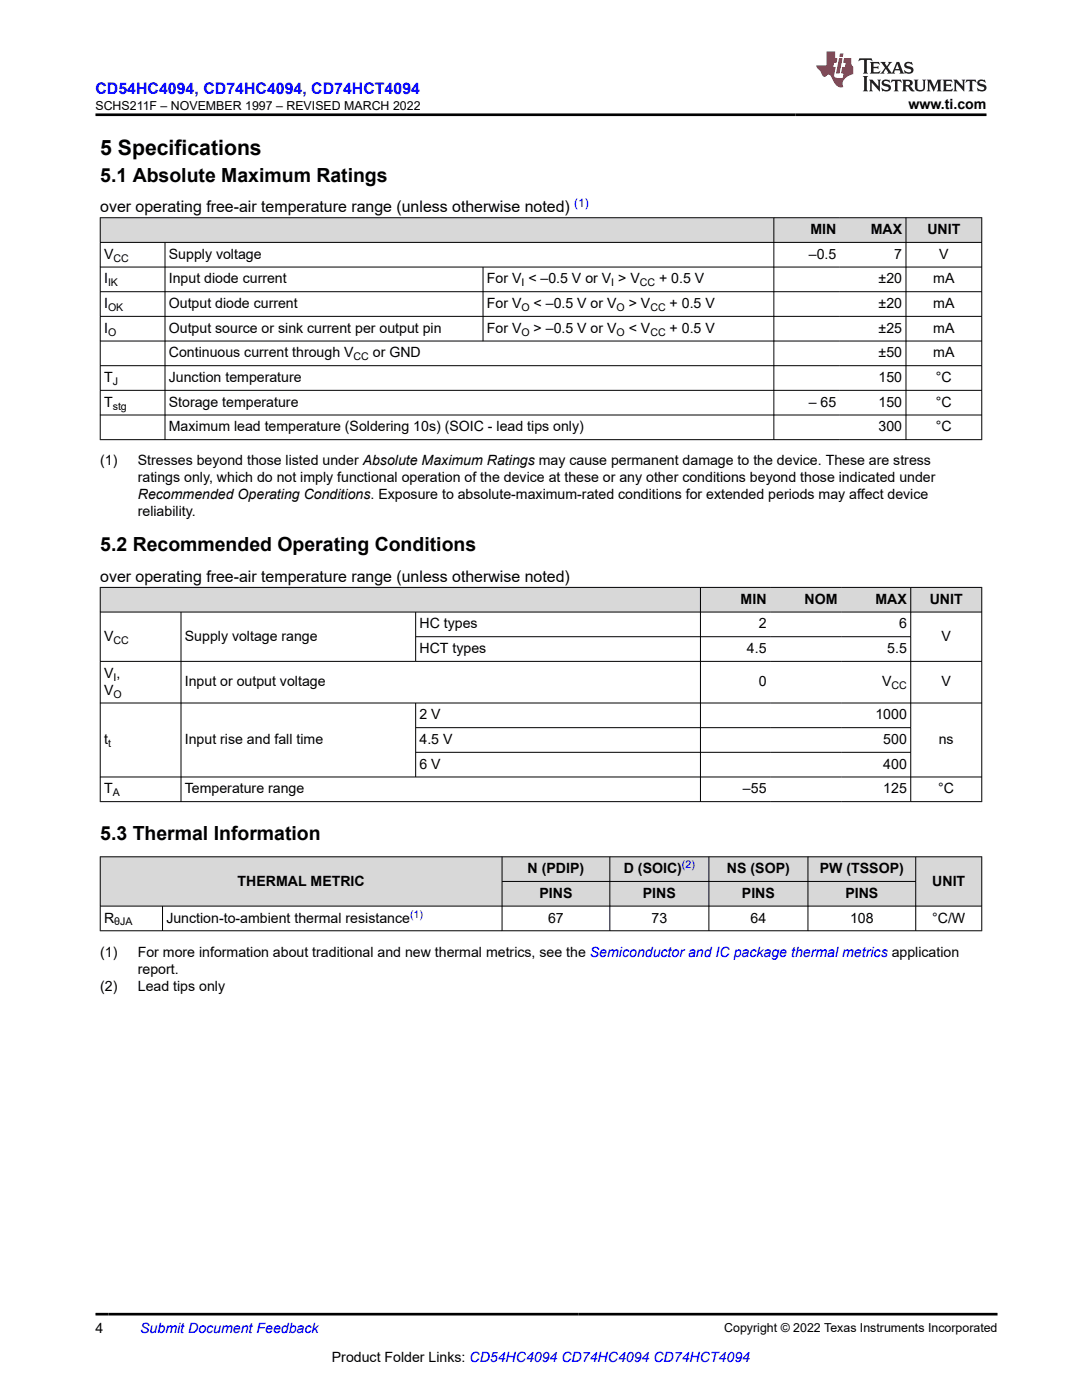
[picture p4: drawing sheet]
<svg xmlns="http://www.w3.org/2000/svg" width="216mm" height="279mm" viewBox="0 0 216 279" stroke-linecap="round" stroke-linejoin="round" font-family="sans-serif">
<defs><g id="words">
<text font-size="4.2" x="20" y="30.9">5 Specifications</text>
<g font-size="3.9">
<text x="20" y="36.3">5.1 Absolute Maximum Ratings</text>
<text x="20" y="110">5.2 Recommended Operating Conditions</text>
<text x="20" y="167.7">5.3 Thermal Information</text>
</g>
<text font-size="3.2" fill="#00f" x="19" y="18.7">CD54HC4094, CD74HC4094, CD74HCT4094</text>
<g font-size="3.2">
<text x="20" y="42.4">over operating free-air temperature range (unless otherwise noted)</text>
<text x="20" y="116.2">over operating free-air temperature range (unless otherwise noted)</text>
</g>
<g font-size="2.8">
<text x="181.3" y="21.8">www.ti.com</text>
<text x="161.7" y="46.7">MIN</text>
<text x="173.7" y="46.7">MAX</text>
<text x="185" y="46.7">UNIT</text>
<text x="20.8" y="51.6">V</text>
<text x="33.7" y="51.6">Supply voltage</text>
<text x="161.4" y="51.6">–0.5</text>
<text x="178.4" y="51.6">7</text>
<text x="187.4" y="51.6">V</text>
<text x="20.8" y="56.6">I</text>
<text x="33.7" y="56.6">Input diode current</text>
<text x="97.2" y="56.6">For V &lt; –0.5 V or V &gt; V</text>
<text x="131.5" y="56.6">+ 0.5 V</text>
<text x="175.3" y="56.6">±20</text>
<text x="186.2" y="56.6">mA</text>
<text x="20.8" y="61.5">I</text>
<text x="33.7" y="61.5">Output diode current</text>
<text x="97.2" y="61.5">For V</text>
<text x="106.5" y="61.5">&lt; –0.5 V or V</text>
<text x="125.5" y="61.5">&gt; V</text>
<text x="133.6" y="61.5">+ 0.5 V</text>
<text x="175.3" y="61.5">±20</text>
<text x="186.2" y="61.5">mA</text>
<text x="20.8" y="66.4">I</text>
<text x="33.7" y="66.4">Output source or sink current per output pin</text>
<text x="33.7" y="71.3">Continuous current through V</text>
<text x="74.4" y="71.3">or GND</text>
<text x="97.2" y="66.4">For V</text>
<text x="106.5" y="66.4">&gt; –0.5 V or V</text>
<text x="125.5" y="66.4">&lt; V</text>
<text x="133.6" y="66.4">+ 0.5 V</text>
<text x="175.3" y="66.4">±25</text>
<text x="175.3" y="71.3">±50</text>
<text x="186.2" y="66.4">mA</text>
<text x="186.2" y="71.3">mA</text>
<text x="20.8" y="76.3">T</text>
<text x="33.7" y="76.3">Junction temperature</text>
<text x="175.3" y="76.3">150</text>
<text x="186.8" y="76.3">°C</text>
<text x="20.8" y="81.2">T</text>
<text x="33.7" y="81.2">Storage temperature</text>
<text x="161.4" y="81.2">– 65</text>
<text x="175.3" y="81.2">150</text>
<text x="186.8" y="81.2">°C</text>
<text x="33.7" y="86.1">Maximum lead temperature (Soldering 10s) (SOIC - lead tips only)</text>
<text x="175.3" y="86.1">300</text>
<text x="186.8" y="86.1">°C</text>
<text x="20" y="92.9">(1)</text>
<text x="27.5" y="92.9">Stresses beyond those listed under Absolute Maximum Ratings may cause permanent damage to the device. These are stress</text>
<text x="27.5" y="96.3">ratings only, which do not imply functional operation of the device at these or any other conditions beyond those indicated under</text>
<text x="27.5" y="99.7">Recommended Operating Conditions. Exposure to absolute-maximum-rated conditions for extended periods may affect device</text>
<text x="27.5" y="103.1">reliability.</text>
<text x="83.7" y="125.4">HC types</text>
<text x="147.8" y="120.5">MIN</text>
<text x="151.4" y="125.4">2</text>
<text x="160.5" y="120.5">NOM</text>
<text x="174.7" y="120.5">MAX</text>
<text x="179.4" y="125.4">6</text>
<text x="185.5" y="120.5">UNIT</text>
<text x="20.8" y="127.9">V</text>
<text x="36.9" y="127.9">Supply voltage range</text>
<text x="83.7" y="130.3">HCT types</text>
<text x="149" y="130.3">4.5</text>
<text x="177" y="130.3">5.5</text>
<text x="187.9" y="127.9">V</text>
<text x="20.8" y="135.3">V ,</text>
<text x="36.9" y="137">Input or output voltage</text>
<text x="151.4" y="137">0</text>
<text x="176" y="137">V</text>
<text x="187.9" y="137">V</text>
<text x="20.8" y="138.7">V</text>
<text x="83.7" y="143.6">2 V</text>
<text x="174.7" y="143.6">1000</text>
<text x="20.8" y="148.5">t</text>
<text x="36.9" y="148.5">Input rise and fall time</text>
<text x="83.7" y="148.5">4.5 V</text>
<text x="176.3" y="148.5">500</text>
<text x="187.3" y="148.5">ns</text>
<text x="83.7" y="153.4">6 V</text>
<text x="176.3" y="153.4">400</text>
<text x="20.8" y="158.3">T</text>
<text x="36.9" y="158.3">Temperature range</text>
<text x="148.2" y="158.3">–55</text>
<text x="176.3" y="158.3">125</text>
<text x="187.2" y="158.3">°C</text>
<text x="47.4" y="176.7">THERMAL METRIC</text>
<text x="105.3" y="174.3">N (PDIP)</text>
<text x="107.6" y="179.2">PINS</text>
<text x="124.5" y="174.3">D (SOIC)</text>
<text x="128.3" y="179.2">PINS</text>
<text x="145.1" y="174.3">NS (SOP)</text>
<text x="148" y="179.2">PINS</text>
<text x="163.6" y="174.3">PW (TSSOP)</text>
<text x="168.7" y="179.2">PINS</text>
<text x="186" y="176.7">UNIT</text>
<text x="20.8" y="184.1">R</text>
<text x="33.2" y="184.1">Junction-to-ambient thermal resistance</text>
<text x="109.4" y="184.1">67</text>
<text x="130" y="184.1">73</text>
<text x="149.8" y="184.1">64</text>
<text x="169.6" y="184.1">108</text>
<text x="186" y="184.1">°C/W</text>
<text x="20" y="190.9">(1)</text>
<text x="27.5" y="190.9">For more information about traditional and new thermal metrics, see the Semiconductor and IC package thermal metrics application</text>
<text x="20" y="197.7">(2)</text>
<text x="27.5" y="194.3">report.</text>
<text x="27.5" y="197.7">Lead tips only</text>
<text x="19" y="266.1">4</text>
<text x="66.2" y="271.7">Product Folder Links: CD54HC4094 CD74HC4094 CD74HCT4094</text>
</g>
<text font-size="2.8" fill="#00f" x="28" y="266.1">Submit Document Feedback</text>
<g font-size="2.5">
<text x="19" y="21.9">SCHS211F – NOVEMBER 1997 – REVISED MARCH 2022</text>
<text x="144.5" y="265.8">Copyright © 2022 Texas Instruments Incorporated</text>
</g>
<text font-size="2.4" fill="#00f" x="114.6" y="41.3">(1)</text>
<g font-size="2.1">
<text x="22.6" y="52.2">CC</text>
<text x="21.6" y="57.1">IK</text>
<text x="104.1" y="57.1">I</text>
<text x="122" y="57.1">I</text>
<text x="127.7" y="57.1">CC</text>
<text x="21.6" y="62.1">OK</text>
<text x="104.1" y="62.1">O</text>
<text x="123" y="62.1">O</text>
<text x="129.8" y="62.1">CC</text>
<text x="21.6" y="67">O</text>
<text x="70.6" y="71.9">CC</text>
<text x="104.1" y="67">O</text>
<text x="123" y="67">O</text>
<text x="129.8" y="67">CC</text>
<text x="22.5" y="76.8">J</text>
<text x="22.5" y="81.7">stg</text>
<text x="22.6" y="128.4">CC</text>
<text x="22.6" y="135.8">I</text>
<text x="177.9" y="137.5">CC</text>
<text x="22.7" y="139.2">O</text>
<text x="21.6" y="149.1">t</text>
<text x="22.5" y="158.9">A</text>
<text x="22.8" y="184.7">θJA</text>
</g>
<g font-size="2.1" fill="#00f">
<text x="136.1" y="173.3">(2)</text>
<text x="81.8" y="183.2">(1)</text>
</g>
</g></defs>
<g fill="#d8d8d8">
<path d="M20 43.5h175.9v4.9h-175.9z" fill-rule="evenodd"/>
<path d="M20.1 43.5h134.3v4.8h-134.3z" fill-rule="evenodd"/>
<path d="M154.5 43.5h13.1v4.8h-13.1z" fill-rule="evenodd"/>
<path d="M167.6 43.5h13.1v4.8h-13.1z" fill-rule="evenodd"/>
<path d="M180.8 43.5h15v4.8h-15z" fill-rule="evenodd"/>
</g>
<g fill="none" stroke="#000" stroke-width=".2">
<path d="M19.9 43.5h176.1M19.9 48.4h176.1M19.9 53.3h176.1M19.9 58.2h176.1M20 43.4v44.4M32.9 48.4v39.4M96.4 53.3v14.8M154.4 43.4v44.4M180.8 43.4v44.4M195.9 43.4v44.4M19.9 63.1h176.1M19.9 68.1h176.1"/>
<path d="M19.9 73h176.1M19.9 77.9h176.1M19.9 82.8h176.1M19.9 87.7h176.1"/>
</g>
<g fill="#d8d8d8">
<path d="M20 117.2h175.9v4.9h-175.9z" fill-rule="evenodd"/>
<path d="M20.1 117.3h119.6v4.8h-119.6z" fill-rule="evenodd"/>
<path d="M139.8 117.3h13.9v4.8h-13.9z" fill-rule="evenodd"/>
<path d="M153.7 117.3h14.1v4.8h-14.1z" fill-rule="evenodd"/>
<path d="M167.8 117.3h13.9v4.8h-13.9z" fill-rule="evenodd"/>
<path d="M181.8 117.3h14v4.8h-14z" fill-rule="evenodd"/>
</g>
<g fill="none" stroke="#000" stroke-width=".2">
<path d="M19.9 117.2h176.1M20 117.2v42.8M139.8 117.2v42.8M181.7 117.2v42.8M195.9 117.2v42.8M19.9 122.1h176.1M19.9 132h176.1M36.1 122.1v37.9M82.9 122.1v10M82.9 127.1h98.9M19.9 140.3h176.1M19.9 155.1h176.1"/>
<path d="M19.9 160h176.1M82.9 140.3v14.8M82.9 145.2h98.9M82.9 150.1h98.9"/>
</g>
<g fill="#d8d8d8">
<path d="M20 171h175.9v4.9h-175.9z" fill-rule="evenodd"/>
<path d="M20.1 171.1h80v9.7h-80z" fill-rule="evenodd"/>
<path d="M100.2 171.1h21.4v4.8h-21.4z" fill-rule="evenodd"/>
<path d="M121.7 171.1h19.7v4.8h-19.7z" fill-rule="evenodd"/>
<path d="M141.5 171.1h19.7v4.8h-19.7z" fill-rule="evenodd"/>
<path d="M161.3 171.1h21.4v4.8h-21.4z" fill-rule="evenodd"/>
<path d="M182.8 171.1h13v9.7h-13z" fill-rule="evenodd"/>
<path d="M100.2 176h21.4v4.8h-21.4z" fill-rule="evenodd"/>
<path d="M121.7 176h19.7v4.8h-19.7z" fill-rule="evenodd"/>
<path d="M141.5 176h19.7v4.8h-19.7z" fill-rule="evenodd"/>
<path d="M161.3 176h21.4v4.8h-21.4z" fill-rule="evenodd"/>
</g>
<path d="M19.9 171h176.1M20 170.9v14.9M100.2 170.9v14.9M100.2 175.9h82.6M121.7 170.9v14.9M141.5 170.9v14.9M161.2 170.9v14.9M182.7 170.9v14.9M195.9 170.9v14.9M19.9 180.8h176.1M19.9 185.8h176.1M32.4 180.8v5" fill="none" stroke="#000" stroke-width=".2"/>
<path d="M171.5 11.6l-.2 .6 .5-.2h.6v.1v2.2l-.2 .4h1l-.2-.4v-2.2v-.1h.5l.5 .2-.1-.6zM173.6 12.4l.2 .3v1.6l-.2 .4h1.9l.1-.6a1.08 1.08 0 0 1-1.3 .2v-.7h.6l.4 .2v-.7l-.4 .2h-.6v-.5l.2-.2a1 1 0 0 1 1 .3l-.1-.5zM175.7 12.4l.9 1.1-1 1.2h.9l-.2-.2 .5-.8 .4 .8-.2 .2h1.6l-.2-.2 .2-.5h.9l.1 .5-.1 .2h.9l-.2-.4-.8-1.9h-.5l-.9 2.1-.9-1.1 .9-1h-.8l.2 .2-.4 .6-.4-.6 .2-.2zM179 12.8l.4 1h-.7zM180.7 12.5a.65 .65 0 0 0-.2 .7 .65 .65 0 0 0 .6 .5l.6 .1 .1 .3a.79 .79 0 0 1-.7 .4 .79 .79 0 0 1-.7-.5l.1 .7 .2-.1a.93 .93 0 0 0 1.1 0 .93 .93 0 0 0 .4-.9 1.46 1.46 0 0 0-1.2-.6l-.1-.3a1.09 1.09 0 0 1 1.2 .2l-.2-.6-.1 .1-.5-.2zM172.2 15.2l.2 .4v2.2l-.2 .4h1l-.2-.4v-2.2l.2-.4zM173.4 15.9l.2 .4v1.5l-.2 .4h.8l-.3-.4 .1-1.3 1.6 1.8v-2l.2-.4h-.7l.1 .2 .1 1.1-1.2-1.3zM176.2 16a.65 .65 0 0 0-.2 .8 .65 .65 0 0 0 .6 .4l.6 .2 .1 .2a.79 .79 0 0 1-.7 .4 .79 .79 0 0 1-.7-.5l.1 .7 .2-.1a.93 .93 0 0 0 1.1 .1 .93 .93 0 0 0 .4-1 1.46 1.46 0 0 0-1.2-.5l-.1-.4a1.09 1.09 0 0 1 1.2 .2l-.1-.6-.2 .1-.5-.1zM177.9 15.9l-.1 .6a.63 .63 0 0 1 .8-.3v1.6l-.3 .4h1l-.2-.4v-1.6a.66 .66 0 0 1 .8 .3l-.1-.6zM180 15.9l.2 .4v1.5l-.2 .4h1l-.2-.2-.1-.7h.5l.1 .2a.79 .79 0 0 0 1.2 .6l-1-.9a.61 .61 0 0 0 .6-.6 .61 .61 0 0 0-.5-.7zM180.8 16.2h.1a.47 .47 0 0 1 .5 .1 .47 .47 0 0 1 .1 .5l-.1 .1-.7 .1zM182.3 15.9l.2 .2a2.27 2.27 0 0 0 .4 2 1.04 1.04 0 0 0 1.7-.7v-1.3l.2-.2h-.8l.2 .4v1.1a.6 .6 0 0 1-.6 .6 .6 .6 0 0 1-.6-.6v-1.1l.3-.4zM184.9 15.9l.2 .4v1.5l-.2 .4h.8l-.3-.4v-1.4l.9 1.9 .9-1.9v1.4l-.3 .4h1l-.2-.4v-1.5l.2-.4h-.8l-.7 1.5-.6-1.5zM188.1 15.9l.2 .4v1.5l-.2 .4h1.9l.1-.6a1.09 1.09 0 0 1-1.3 .2v-.7h.6l.4 .2v-.6l-.4 .2h-.6v-.6l.2-.1a1.01 1.01 0 0 1 1 .3l-.1-.6zM190.2 15.9l.3 .4v1.5l-.3 .4h.8l-.2-.4v-1.3l1.6 1.8v-2l.2-.4h-.7l.2 .2v1.1l-1.2-1.3zM192.8 15.9l-.1 .6a.63 .63 0 0 1 .8-.3v1.6l-.3 .4h1l-.2-.4v-1.6a.66 .66 0 0 1 .8 .3l-.1-.6zM195.2 16a.65 .65 0 0 0-.2 .8 .65 .65 0 0 0 .6 .4l.6 .2 .2 .2a.79 .79 0 0 1-.7 .4 .79 .79 0 0 1-.7-.5l.1 .7 .2-.1a.93 .93 0 0 0 1 .1 .93 .93 0 0 0 .5-1 1.46 1.46 0 0 0-1.3-.5v-.4a1.09 1.09 0 0 1 1.2 .2l-.2-.6-.2 .1-.5-.1z" fill="#231f20"/>
<path d="M164.9 10.3v2.7h-2l.1 .4 .8 1a.95 .95 0 0 0 1 .9 .59 .59 0 0 1 .5-.4 .59 .59 0 0 1 .5 .3l.4 .8a1.59 1.59 0 0 0 2.1 1.4 1.61 1.61 0 0 1 1-2.3l1-.3-.1-1.5a1.59 1.59 0 0 1-.3-1.7h-1.5l-.2 .9h.6l-.2 .9h-.5l-.2 .9v.3l.4 .1-.1 .9h-.7a.73 .73 0 0 1-1-.7l.3-1.5h-.5l.1-.9h.5l.2-.9h-.5v-1.3zM167.4 11.6l-.6 3.1h.7l.6-3.1zM167.6 10.7l-.1 .6h.7l.1-.6z" fill="#ed1c24"/>
<path d="M19 22.9h177.8M19 262.3h180" fill="none" stroke="#000" stroke-width=".53"/>
<use href="#words"/>
</svg>
